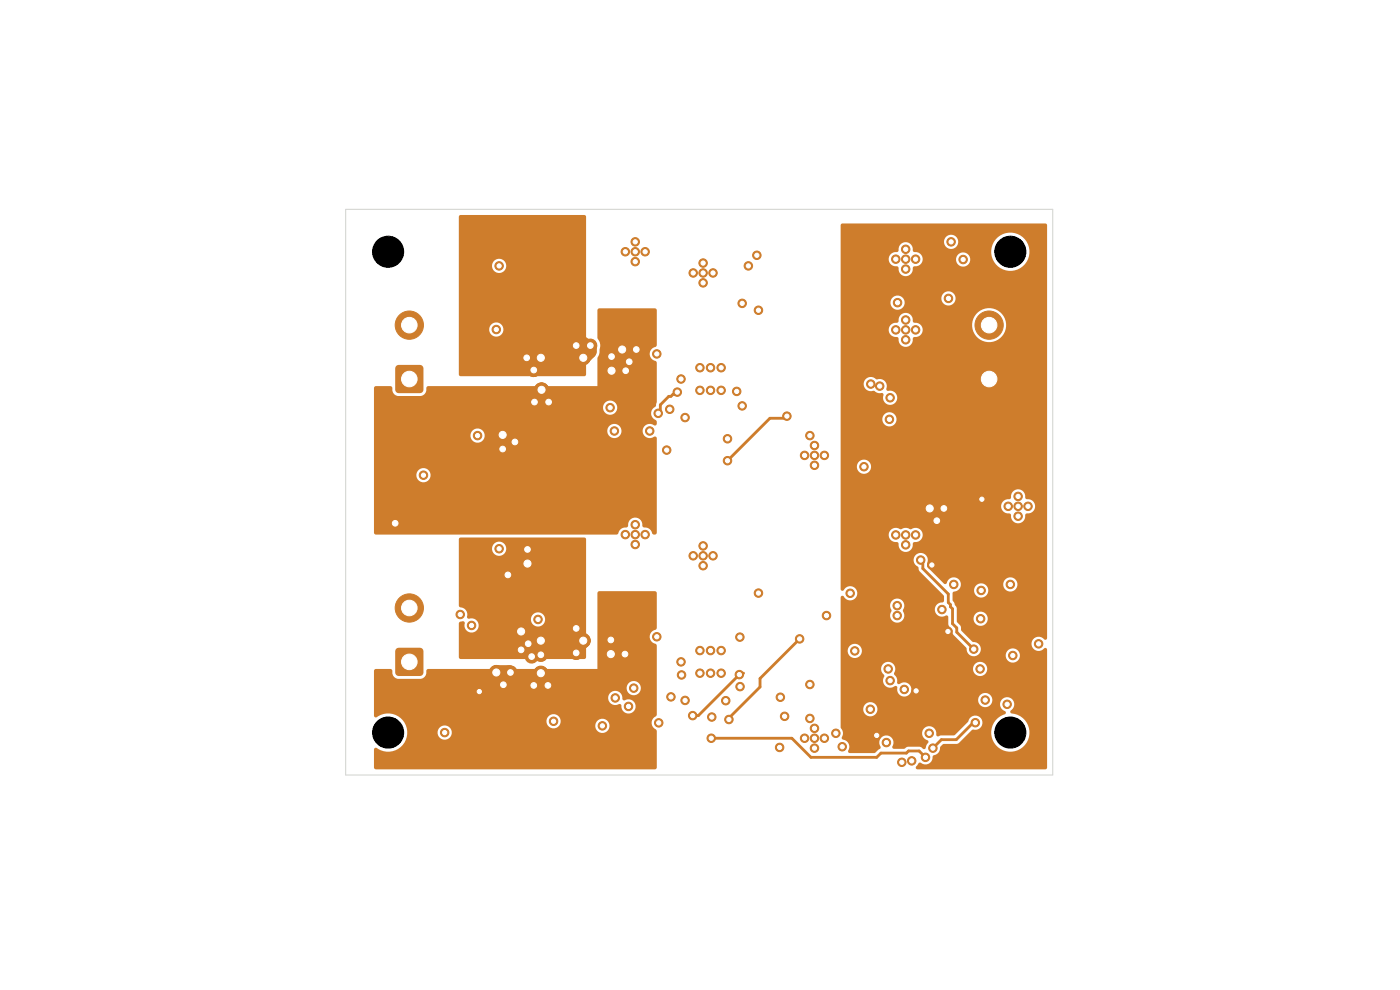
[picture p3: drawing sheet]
<svg xmlns="http://www.w3.org/2000/svg" width="297mm" height="210mm" viewBox="0 0 297 210" stroke-linecap="round" stroke-linejoin="round" font-family="sans-serif">
<path d="M207.1 77.6l.5-.2h4.5a.75 .75 0 0 1 .7 .8v4.5a.75 .75 0 0 1-.7 .7h-4.5a.75 .75 0 0 1-.8-.7v-4.5z" fill="#ce7d2c"/>
<circle cx="209.8" cy="69" r="3" fill="#ce7d2c" stroke="#ce7d2c" stroke-width=".21"/>
<path d="M84.1 137.6l.5-.2h4.5a.75 .75 0 0 1 .7 .8v4.5a.75 .75 0 0 1-.7 .7h-4.5a.75 .75 0 0 1-.8-.7v-4.5z" fill="#ce7d2c"/>
<circle cx="86.8" cy="129" r="3" fill="#ce7d2c" stroke="#ce7d2c" stroke-width=".21"/>
<path d="M84.1 77.6l.5-.2h4.5a.75 .75 0 0 1 .7 .8v4.5a.75 .75 0 0 1-.7 .7h-4.5a.75 .75 0 0 1-.8-.7v-4.5z" fill="#ce7d2c"/>
<g fill="#ce7d2c" stroke="#ce7d2c" stroke-width=".21">
<circle cx="86.8" cy="69" r="3"/>
<circle cx="130.5" cy="148.1" r=".9"/>
<circle cx="134.8" cy="111.3" r=".9"/>
<circle cx="216" cy="105.3" r=".9"/>
<circle cx="190" cy="70" r=".9"/>
<circle cx="190" cy="113.5" r=".9"/>
<circle cx="153" cy="142.8" r=".9"/>
<circle cx="148.5" cy="78" r=".9"/>
<circle cx="191.3" cy="161.7" r=".9"/>
<circle cx="170.7" cy="96.6" r=".9"/>
<circle cx="134.8" cy="113.4" r=".9"/>
<circle cx="100" cy="132.7" r=".9"/>
<circle cx="151.3" cy="57.9" r=".9"/>
<circle cx="134.8" cy="51.3" r=".9"/>
<circle cx="132.7" cy="113.4" r=".9"/>
<circle cx="193.4" cy="161.4" r=".9"/>
<circle cx="130.3" cy="91.4" r=".9"/>
<circle cx="192.1" cy="67.9" r=".9"/>
<circle cx="153" cy="82.8" r=".9"/>
<circle cx="192.1" cy="72.1" r=".9"/>
<circle cx="186.6" cy="81.9" r=".9"/>
<circle cx="139.3" cy="75.1" r=".9"/>
<circle cx="136.9" cy="53.4" r=".9"/>
<circle cx="150.7" cy="138" r=".9"/>
<circle cx="132.7" cy="53.4" r=".9"/>
<circle cx="153" cy="138" r=".9"/>
<circle cx="172.8" cy="94.5" r=".9"/>
<circle cx="149.2" cy="60" r=".9"/>
<circle cx="149.2" cy="57.9" r=".9"/>
<circle cx="171.8" cy="152.4" r=".9"/>
<circle cx="150.7" cy="82.8" r=".9"/>
<circle cx="142.1" cy="86.8" r=".9"/>
<circle cx="220.3" cy="136.6" r=".9"/>
<circle cx="137.8" cy="91.4" r=".9"/>
<circle cx="181.3" cy="138.1" r=".9"/>
<circle cx="204.3" cy="55.1" r=".9"/>
<circle cx="160.9" cy="125.8" r=".9"/>
<circle cx="148.5" cy="142.8" r=".9"/>
<circle cx="192.1" cy="55" r=".9"/>
<circle cx="184.7" cy="81.5" r=".9"/>
<circle cx="145.3" cy="88.6" r=".9"/>
<circle cx="172.8" cy="96.6" r=".9"/>
<circle cx="139.7" cy="153.3" r=".9"/>
<circle cx="105.9" cy="116.4" r=".9"/>
<circle cx="154" cy="148.6" r=".9"/>
<circle cx="192.1" cy="70" r=".9"/>
<circle cx="134.4" cy="146" r=".9"/>
<circle cx="216" cy="107.4" r=".9"/>
<circle cx="151.3" cy="117.9" r=".9"/>
<circle cx="150.7" cy="142.8" r=".9"/>
<circle cx="171.8" cy="92.4" r=".9"/>
<circle cx="213.9" cy="107.4" r=".9"/>
<circle cx="149.2" cy="55.8" r=".9"/>
<circle cx="194.2" cy="113.5" r=".9"/>
<circle cx="192.1" cy="115.6" r=".9"/>
<circle cx="150.7" cy="78" r=".9"/>
<circle cx="213.7" cy="149.4" r=".9"/>
<circle cx="136.9" cy="113.4" r=".9"/>
<circle cx="194.2" cy="55" r=".9"/>
<circle cx="149.2" cy="115.8" r=".9"/>
<circle cx="172.8" cy="154.5" r=".9"/>
<circle cx="148.5" cy="82.8" r=".9"/>
<circle cx="134.8" cy="55.5" r=".9"/>
<circle cx="147.1" cy="57.9" r=".9"/>
<circle cx="190" cy="55" r=".9"/>
<circle cx="188.4" cy="141.9" r=".9"/>
<circle cx="192.1" cy="57.1" r=".9"/>
<circle cx="149.2" cy="117.9" r=".9"/>
<circle cx="105.9" cy="56.4" r=".9"/>
<circle cx="192.1" cy="52.9" r=".9"/>
<circle cx="207.9" cy="141.9" r=".9"/>
<circle cx="160.9" cy="65.8" r=".9"/>
<circle cx="154.3" cy="93.1" r=".9"/>
<circle cx="134.8" cy="53.4" r=".9"/>
<circle cx="89.8" cy="100.8" r=".9"/>
<circle cx="192.1" cy="113.5" r=".9"/>
<circle cx="148.5" cy="138" r=".9"/>
<circle cx="174.9" cy="156.6" r=".9"/>
<circle cx="188" cy="157.5" r=".9"/>
<circle cx="202.3" cy="124" r=".9"/>
<circle cx="127.8" cy="154" r=".9"/>
<circle cx="175.3" cy="130.6" r=".9"/>
<circle cx="172.8" cy="98.7" r=".9"/>
<circle cx="174.9" cy="96.6" r=".9"/>
<circle cx="117.4" cy="153" r=".9"/>
<circle cx="218.1" cy="107.4" r=".9"/>
<circle cx="149.2" cy="120" r=".9"/>
<circle cx="172.8" cy="158.7" r=".9"/>
<circle cx="190.3" cy="128.5" r=".9"/>
<circle cx="197.1" cy="155.6" r=".9"/>
<circle cx="165.4" cy="158.6" r=".9"/>
<circle cx="190.3" cy="130.6" r=".9"/>
<circle cx="94.3" cy="155.4" r=".9"/>
<circle cx="147.1" cy="117.9" r=".9"/>
<circle cx="194.2" cy="70" r=".9"/>
<circle cx="145.3" cy="148.6" r=".9"/>
<circle cx="170.7" cy="156.6" r=".9"/>
<circle cx="214.3" cy="124" r=".9"/>
<circle cx="216" cy="109.5" r=".9"/>
<circle cx="153" cy="78" r=".9"/>
<circle cx="177.3" cy="155.6" r=".9"/>
<circle cx="101.3" cy="92.4" r=".9"/>
<circle cx="172.8" cy="156.6" r=".9"/>
<circle cx="139.3" cy="135.1" r=".9"/>
<circle cx="134.8" cy="115.5" r=".9"/>
<circle cx="157.4" cy="64.4" r=".9"/>
<circle cx="160.6" cy="54.2" r=".9"/>
<circle cx="129.4" cy="86.5" r=".9"/>
<circle cx="144.5" cy="80.4" r=".9"/>
<circle cx="139.6" cy="87.7" r=".9"/>
<circle cx="143.7" cy="83.2" r=".9"/>
<circle cx="141.4" cy="95.5" r=".9"/>
<circle cx="157.4" cy="86.1" r=".9"/>
<circle cx="156.3" cy="83" r=".9"/>
<circle cx="184.6" cy="150.5" r=".9"/>
<circle cx="208" cy="131.3" r=".9"/>
<circle cx="188.8" cy="144.4" r=".9"/>
<circle cx="180.4" cy="125.9" r=".9"/>
<circle cx="158.8" cy="56.4" r=".9"/>
<circle cx="190.4" cy="64.2" r=".9"/>
<circle cx="188.8" cy="84.4" r=".9"/>
<circle cx="183.3" cy="99" r=".9"/>
<circle cx="105.3" cy="69.9" r=".9"/>
<circle cx="125.2" cy="73.3" r="1.2"/>
<circle cx="113.2" cy="78.5" r="1.2"/>
<circle cx="123.7" cy="75.9" r="1.5"/>
<circle cx="111.7" cy="75.9" r="1.2"/>
<circle cx="122.2" cy="73.3" r="1.2"/>
<circle cx="114.7" cy="75.9" r="1.5"/>
<circle cx="135" cy="74.1" r="1.2"/>
<circle cx="109.2" cy="93.8" r="1.2"/>
<circle cx="132.7" cy="78.6" r="1.2"/>
<circle cx="116.4" cy="85.3" r="1.2"/>
<circle cx="83.8" cy="111" r="1.2"/>
<circle cx="133.5" cy="76.7" r="1.2"/>
<circle cx="129.7" cy="78.6" r="1.5"/>
<circle cx="132" cy="74.1" r="1.5"/>
<circle cx="114.9" cy="82.7" r="1.5"/>
<circle cx="106.6" cy="92.3" r="1.5"/>
<circle cx="106.6" cy="95.3" r="1.2"/>
<circle cx="129.7" cy="75.6" r="1.2"/>
<circle cx="113.4" cy="85.3" r="1.2"/>
<circle cx="199.8" cy="129.3" r=".9"/>
<circle cx="208.1" cy="125.3" r=".9"/>
<circle cx="191.8" cy="146.3" r=".9"/>
<circle cx="208.3" cy="105.9" r=".9"/>
<circle cx="200.2" cy="107.9" r="1.2"/>
<circle cx="201.1" cy="134" r=".9"/>
<circle cx="197.7" cy="119.9" r=".9"/>
<circle cx="197.2" cy="107.9" r="1.5"/>
<circle cx="186" cy="156" r=".9"/>
<circle cx="198.7" cy="110.5" r="1.2"/>
<circle cx="194.3" cy="146.6" r=".9"/>
<circle cx="101.7" cy="146.7" r=".9"/>
<circle cx="129.6" cy="138.8" r="1.5"/>
<circle cx="132.6" cy="138.8" r="1.2"/>
<circle cx="114.7" cy="142.8" r="1.5"/>
<circle cx="116.2" cy="145.4" r="1.2"/>
<circle cx="105.3" cy="142.7" r="1.5"/>
<circle cx="108.3" cy="142.7" r="1.2"/>
<circle cx="113.2" cy="145.4" r="1.2"/>
<circle cx="106.8" cy="145.3" r="1.2"/>
<circle cx="129.6" cy="135.8" r="1.2"/>
<circle cx="178.7" cy="158.4" r=".9"/>
<circle cx="151" cy="152.1" r=".9"/>
<circle cx="188.7" cy="89" r=".9"/>
<circle cx="206.9" cy="153.3" r=".9"/>
<circle cx="133.3" cy="149.9" r=".9"/>
<circle cx="197.9" cy="158.7" r=".9"/>
<circle cx="114.1" cy="131.4" r=".9"/>
<circle cx="97.6" cy="130.4" r=".9"/>
<circle cx="111.9" cy="119.6" r="1.5"/>
<circle cx="112.1" cy="136.6" r="1.2"/>
<circle cx="114.7" cy="138.9" r="1.2"/>
<circle cx="111.9" cy="116.6" r="1.2"/>
<circle cx="112.8" cy="139.3" r="1.2"/>
<circle cx="122.2" cy="138.5" r="1.2"/>
<circle cx="110.6" cy="134" r="1.5"/>
<circle cx="122.2" cy="133.3" r="1.2"/>
<circle cx="110.6" cy="137.9" r="1.2"/>
<circle cx="107.7" cy="122" r="1.2"/>
<circle cx="114.7" cy="135.9" r="1.5"/>
<circle cx="123.7" cy="135.9" r="1.5"/>
<circle cx="201.8" cy="51.3" r=".9"/>
<circle cx="201.2" cy="63.3" r=".9"/>
<circle cx="150.9" cy="156.6" r=".9"/>
<circle cx="157" cy="135.2" r=".9"/>
<circle cx="196.3" cy="160.7" r=".9"/>
<circle cx="144.5" cy="140.4" r=".9"/>
<circle cx="144.6" cy="143.2" r=".9"/>
<circle cx="142.3" cy="147.8" r=".9"/>
<circle cx="165.5" cy="147.9" r=".9"/>
<circle cx="166.4" cy="152" r=".9"/>
<circle cx="157" cy="145.7" r=".9"/>
<circle cx="171.8" cy="145.2" r=".9"/>
<circle cx="146.9" cy="151.8" r=".9"/>
<circle cx="156.8" cy="143.1" r=".9"/>
<circle cx="154.3" cy="97.7" r=".9"/>
<circle cx="166.9" cy="88.3" r=".9"/>
<circle cx="169.6" cy="135.5" r=".9"/>
<circle cx="154.6" cy="152.6" r=".9"/>
<circle cx="206.6" cy="137.7" r=".9"/>
<circle cx="195.3" cy="118.8" r=".9"/>
<circle cx="209" cy="148.5" r=".9"/>
<circle cx="214.9" cy="139.1" r=".9"/>
</g>
<path d="M143.7 83.2l-.5 .4h-.4l-.5 .5h-.4l-1.8 1.8v1.3l-.5 .5M166.9 88.3l-.4 .4h-3.2l-9 9M195.3 118.8l.5 .5v1.3l5.4 5.4v1.8l.4 .5v.4l.5 .5v3.1l.9 .9v.9l3.6 3.6M169.6 135.5l-8.4 8.4v1.8l-6.6 6.6v.3M201.1 134l-1.4 1.3v3.2l-.4 .4v.5l-.5 .4v.5l-.4 .4v.9l-.5 .5v.4l-.4 .5v.4l-3.2 3.2M150.9 156.6h17.1l4 4.1h14l.9-.9h5.4l.4-.5h2.3l1.3 1.4M157.7 142.8l-.9 .3-8.7 8.7h-1.2M206.9 153.3h-.4l-3.6 3.6h-3.2l-1.8 1.8" fill="none" stroke="#ce7d2c" stroke-width=".6"/>
<g fill="none" stroke="#ce7d2c" stroke-width="3">
<path d="M111.7 75.9h3l-1.3 1.4M113.4 77.3v.9l-.2 .3M113.4 77.3h-.9l-.4 .1M122.2 73.3l.2 .4v.9l1.3 1.3M123.7 72.9v3M125.2 73.3l-.1 .4v.9l-1.4 1.3M129.7 75.6v3h3M133.3 75.5v.9l.2 .3M133.3 75.5h.9l.4 .1M135 74.1h-3l1.3 1.4M108 93.6h.9l.3 .2M108 93.6l-1.4-1.3v3"/>
<path d="M108 93.6v.9l.1 .4M114.9 82.7l1.3 1.3v.9l.2 .4M114.9 82.7v3M114.9 82.7l-1.4 1.3v.9l-.1 .4M111.9 115.7v6.6l-.4 .4v.5l-.5 .4v.5l-.4 .4v13.4M111.9 119.6l-1.3 1.3h-.9l-.5 .5h-.4l-.5 .4-.6 .2M198.6 109.2h.9l.3 .2M198.6 109.2v.9l.1 .4M200.2 107.9h-3l1.4 1.3M110.6 134l1.3 1.3M111.9 135.3v.9l.2 .4M111.9 135.3h.9l.3 .2"/>
<path d="M113.4 138.2v-.9l1.3-1.4v3M113.4 138.2l-.2 .3M113.4 138.2l-.5 .4-.1 .7M122.2 133.3l.2 .4v.9l1.3 1.3-1.3 1.4v.9l-.2 .3M129.6 135.8v3h3M106.6 144v.9l.2 .4M106.6 144h.9l.4 .2M108.3 142.7h-3l1.3 1.3M114.7 142.8l-1.3 1.4v.9l-.2 .3M114.7 142.8v3M114.7 142.8l1.4 1.4v.9l.1 .3"/>
</g>
<g fill="#ce7d2c">
<path d="M79.5 142l3.3-.1 .3 .1 .1 .3a1.4 1.4 0 0 0 1.2 1.7h4.9a1.36 1.36 0 0 0 1.1-1.1l.1-.7 .3-.3h35.9v-16.1l.4-.4h11.8l.3 .1 .1 7.7-.1 .3a1.57 1.57 0 0 0-1.4 1.5 1.57 1.57 0 0 0 1.3 1.6l.2 .4v14.6l-.1 .3a1.57 1.57 0 0 0-1 1.5 1.57 1.57 0 0 0 1 1.4l.1 8-.1 .3-.3 .1h-59.1l-.4-.1-.1-.3v-3.8l.4-.4a4.3 4.3 0 0 0 5.3-.1l.4-.5a3.9 3.9 0 0 0 1-2.8h6.4a1.51 1.51 0 0 0 2 1.7 1.51 1.51 0 0 0 .6-2.5 1.51 1.51 0 0 0-2.5 .5l-.1 .3h-6.4l-.3-1.4-.6-1h30.4v.4a1.51 1.51 0 0 0 1.2 1.3 1.51 1.51 0 0 0 1.6-.7h7.6v.4a1.51 1.51 0 0 0 2.3 1.1 1.51 1.51 0 0 0 0-2.6 1.51 1.51 0 0 0-2.3 1.1h-7.6l.1-.2a1.51 1.51 0 0 0-1-2.1 1.51 1.51 0 0 0-1.9 1.3h-30.4l-1-.9-1.8-.5a4.4 4.4 0 0 0-2.9 .8l-.4-.1-.1-.3v-3.9h49.7v.4a1.53 1.53 0 0 0 2.4 1l.3 .2a1.6 1.6 0 0 0 1.1 1.7 1.6 1.6 0 0 0 1.9-.8 1.53 1.53 0 0 0-.4-1.7 1.53 1.53 0 0 0-1.8-.1l-.4-.2a1.61 1.61 0 0 0-.9-1.7 1.61 1.61 0 0 0-1.9 .4l-.3 .8h-49.7v-2.1h53.6a1.51 1.51 0 0 0 2 1.6 1.51 1.51 0 0 0 .7-2.5 1.51 1.51 0 0 0-2.6 .5l-.1 .4h-53.6v-3.5z"/>
<path d="M97.4 114.2l.3-.2 26.5 .1 .1 .3v25.1l-.4 .3h-26.2l-.4-.4v-7.1l.4-.4a.7 .7 0 0 1 .9 .1 1.54 1.54 0 0 0 1.5 2.2 1.54 1.54 0 0 0 1.1-2.4l-.8-.6h12.2a1.51 1.51 0 0 0 2 1.6 1.51 1.51 0 0 0 .7-2.4 1.51 1.51 0 0 0-2.6 .4l-.1 .4h-13a.44 .44 0 0 1-.5-.1 .44 .44 0 0 1 0-.5 1.86 1.86 0 0 0-1.7-1.9l-.1-12.5h7.1a1.51 1.51 0 0 0 1.9 1.6 1.51 1.51 0 0 0 .7-2.4 1.51 1.51 0 0 0-2.5 .4l-.1 .4h-7.1z"/>
<path d="M79.5 82l3.3-.1 .3 .1 .1 .3a1.4 1.4 0 0 0 1.2 1.7h4.9a1.36 1.36 0 0 0 1.1-1.1l.1-.7 .3-.3h35.9v-5.9l.4-.8 .1-1.1a2.85 2.85 0 0 0-.5-2.4v-5.9l.2-.3 12.1-.1 .3 .4v7.4l-.1 .3a1.57 1.57 0 0 0-1.4 1.5 1.57 1.57 0 0 0 1.3 1.6l.2 .4v8.2l-.2 1.1a1.53 1.53 0 0 0-1 1.4 1.53 1.53 0 0 0 1 1.4l.2 .2v.6l-.3 .4a1.63 1.63 0 0 0-1.9-.1 1.63 1.63 0 0 0-.7 1.8 1.56 1.56 0 0 0 2.5 .6l.4 .1v.3v20l-.1 .3-.3 .1a.59 .59 0 0 1-.7-.6 2.12 2.12 0 0 0-1.8-1l-.1-.2a1.54 1.54 0 0 0-1.5-1.8 1.54 1.54 0 0 0-1.6 1.8l-.2 .3a1.64 1.64 0 0 0-1.9 1.3l-.3 .2h-51l-.4-.1-.1-12.7h9v.4a1.51 1.51 0 0 0 2.3 1.1 1.51 1.51 0 0 0 0-2.6 1.51 1.51 0 0 0-2.3 1.1h-9v-8.4h20.5v.4a1.51 1.51 0 0 0 2.2 1.1 1.51 1.51 0 0 0 .3-2.5h26.5v.4a1.51 1.51 0 0 0 2.3 1.1 1.51 1.51 0 0 0 0-2.5 1.51 1.51 0 0 0-2.3 1h-26.6a1.51 1.51 0 0 0-2.4 1h-20.5v-5.9h48.6v.4a1.51 1.51 0 0 0 2.3 1.1 1.51 1.51 0 0 0 0-2.6 1.51 1.51 0 0 0-2.3 1.1h-48.6v-4z"/>
<path d="M178.4 47.6l.3-.2h43.1l.3 .2v87.8v.2l-.4 .1a1.55 1.55 0 0 0-2.6 0 1.55 1.55 0 0 0 1 2.4 1.81 1.81 0 0 0 1.6-.7l.4 .2v.2v25.2l-.3 .2-27.4-.1-.1-.3 .5-.8 .3-.2 .3 .1a1.58 1.58 0 0 0 1.7 0 1.58 1.58 0 0 0 .8-1.5 1.97 1.97 0 0 0 1.6-2l.7-.6 3-.1 2.8-2.6h4.3v.6a4.1 4.1 0 0 0 4.1 3.8 4.1 4.1 0 0 0 4-4 4.1 4.1 0 0 0-3.8-4.2h-.1a.39 .39 0 0 1 .1-.7 1.52 1.52 0 0 0-.1-2.4 1.52 1.52 0 0 0-2.3 .6 1.52 1.52 0 0 0 1.1 2.1 .37 .37 0 0 1-.2 .6 4 4 0 0 0-2.8 3.6h-4.3l.5-.3a1.52 1.52 0 0 0 1.9-1.3 1.52 1.52 0 0 0-1.3-1.7 1.52 1.52 0 0 0-1.8 1.3l-2.9 2.9-3 .1a.41 .41 0 0 1-.5 .1 .41 .41 0 0 1-.3-.4 1.53 1.53 0 0 0-1.3-1.7 1.53 1.53 0 0 0-1.7 1.3 1.53 1.53 0 0 0 1.3 1.7 1.11 1.11 0 0 1-.4 1.1l-.1 .4a.37 .37 0 0 1-.2 .3 .37 .37 0 0 1-.4-.1l-.7-.4h-2.5l-.8 .4-2.2 .1a.41 .41 0 0 1-.3-.4 .41 .41 0 0 1 .1-.4 1.54 1.54 0 0 0-1.7-2.1 1.54 1.54 0 0 0-.9 2.6l-1.3 1.1h-5.4a.46 .46 0 0 1 0-.7 1.52 1.52 0 0 0-1.3-2.1l-.2-.3v-.2a1.74 1.74 0 0 0-.3-2.1v-4h4.8a1.52 1.52 0 0 0 2 1.7 1.52 1.52 0 0 0 .6-2.5 1.52 1.52 0 0 0-2.5 .5l-.1 .3h-4.8v-2h29.2a1.51 1.51 0 0 0 2 1.6 1.51 1.51 0 0 0 .6-2.4 1.51 1.51 0 0 0-2.5 .4l-.1 .4h-29.2v-6.6h8.6a1.83 1.83 0 0 0 .7 1.6 1.65 1.65 0 0 0 1 2.6l.8-.1 .4-.2a.38 .38 0 0 1 .4 0 .38 .38 0 0 1 .1 .5 1.51 1.51 0 0 0 1.7 1.7 1.51 1.51 0 0 0 1.2-2.1 1.51 1.51 0 0 0-2.3-.6 .38 .38 0 0 1-.5-.1 .38 .38 0 0 1-.1-.4 2.1 2.1 0 0 0-.7-1.6l.3-1.3h16.5a1.51 1.51 0 0 0 2 1.6 1.51 1.51 0 0 0 .6-2.4 1.51 1.51 0 0 0-2.5 .4l-.1 .4h-16.5a1.51 1.51 0 0 0-1.5-1.3 1.51 1.51 0 0 0-1.5 1.3h-8.6v-3.8h1.5v.4a1.51 1.51 0 0 0 2.3 1.1 1.51 1.51 0 0 0 0-2.6 1.51 1.51 0 0 0-2.3 1.1h-1.5v-9.6h10.5l.1 .8a.62 .62 0 0 1 0 .9 1.55 1.55 0 0 0 1.8 2.1 1.55 1.55 0 0 0 .8-2.6 1.54 1.54 0 0 0-.5-2.4 1.54 1.54 0 0 0-2.2 1.2h-10.5v-1.6a.37 .37 0 0 1 .3-.3 .37 .37 0 0 1 .4 .2 1.52 1.52 0 0 0 2.4 .2 1.52 1.52 0 0 0-.3-2.3 1.52 1.52 0 0 0-2.2 .8 .37 .37 0 0 1-.6-.3v-6.4h15.5a1.74 1.74 0 0 0 1 1.7l.3 .9 5.1 5.1 .1 1.1-.4 .4a1.53 1.53 0 0 0-1.5 2 1.53 1.53 0 0 0 2.4 .7l.3 .3 .1 1.9 .9 1 .2 1 2.8 2.9a1.5 1.5 0 0 0 .8 1.5 1.5 1.5 0 0 0 1.6-.2h5.9v.4a1.51 1.51 0 0 0 2.3 1 1.51 1.51 0 0 0 0-2.5 1.51 1.51 0 0 0-2.3 1.1h-5.9l.3-.3a1.58 1.58 0 0 0 0-1.7 1.58 1.58 0 0 0-1.5-.8l-2.3-2.3-.2-.9-.8-1v-.8h3.5v.4a1.51 1.51 0 0 0 2.3 1 1.51 1.51 0 0 0 0-2.5 1.51 1.51 0 0 0-2.3 1.1h-3.5v-2.1l-.9-1.6v-1.5l.1-.4 .7-.1 .5-.3h3.2v.4a1.51 1.51 0 0 0 2.6 .9 1.51 1.51 0 0 0-.7-2.6h4.3v.4a1.51 1.51 0 0 0 2.3 1.1 1.51 1.51 0 0 0 0-2.6 1.51 1.51 0 0 0-2.3 1.1h-4.5a1.51 1.51 0 0 0-1.7 1.3h-3.2l.1-.2a1.54 1.54 0 0 0-.6-2.3 1.54 1.54 0 0 0-2.1 1.2h-.5l-3.5-3.5-.1-.9a1.51 1.51 0 0 0-1-2 1.51 1.51 0 0 0-1.9 1.2h-15.5v-5.3h10.2l.2 .9a1.47 1.47 0 0 0 1.6 .8l.3 .4a1.52 1.52 0 0 0 1.5 1.7 1.52 1.52 0 0 0 1.5-1.7l.4-.4a1.54 1.54 0 0 0 1.7-2 1.54 1.54 0 0 0-2.5-.7l-.5-.2a1.8 1.8 0 0 0-1.6 .2 1.58 1.58 0 0 0-2.6 1h-10.2v-6.1h34.1l.2 1a1.47 1.47 0 0 0 1.5 .7l.4 .4a1.52 1.52 0 0 0 1.5 1.7 1.52 1.52 0 0 0 1.5-1.7l.4-.4a1.52 1.52 0 0 0 1.7-1.5 1.52 1.52 0 0 0-1.7-1.5l-.4-.4a1.52 1.52 0 0 0-1.5-1.7 1.52 1.52 0 0 0-1.5 1.7l-.4 .4a1.52 1.52 0 0 0-1.7 1.3h-34.1v-8.4h3.5v.4a1.51 1.51 0 0 0 2.3 1.1 1.51 1.51 0 0 0 0-2.6 1.51 1.51 0 0 0-2.3 1.1h-3.5v-10h8.9v.4a1.51 1.51 0 0 0 2.3 1 1.51 1.51 0 0 0 0-2.5 1.51 1.51 0 0 0-2.3 1.1h-8.9v-7.5h4.9v.4a1.6 1.6 0 0 0 2.2 1.2l.6 .4 1 .1a.37 .37 0 0 1 .4 .4 1.52 1.52 0 0 0 1.3 2 1.52 1.52 0 0 0 1.7-1.7 1.52 1.52 0 0 0-2.1-1.2l-.3-.3a1.61 1.61 0 0 0-.3-1.8 1.61 1.61 0 0 0-1.8-.3 1.55 1.55 0 0 0-1.6-.5 1.55 1.55 0 0 0-1.1 1.3h-4.9v-11.5h10.2l.2 .9a1.47 1.47 0 0 0 1.6 .8l.3 .4a1.52 1.52 0 0 0 1.5 1.7 1.52 1.52 0 0 0 1.5-1.7l.4-.4a1.51 1.51 0 0 0 1.7-1 1.51 1.51 0 0 0-.7-1.8h11.2v.6a3.6 3.6 0 0 0 5.5 2.8 3.6 3.6 0 0 0 0-6.2 3.6 3.6 0 0 0-5.5 2.8h-11.2l-1.3-.4a1.56 1.56 0 0 0-1.4-1.9 1.56 1.56 0 0 0-1.7 1.7l-.3 .4a1.52 1.52 0 0 0-1.8 1.3h-10.2v-5.8h10.6v.4a1.51 1.51 0 0 0 2.2 1.2 1.51 1.51 0 0 0 .3-2.5h8.3v.4a1.51 1.51 0 0 0 2.3 1.1 1.51 1.51 0 0 0 0-2.6 1.51 1.51 0 0 0-2.3 1.1l-8.4-.1a1.51 1.51 0 0 0-2.4 1h-10.6v-9.2h10.2v.4a1.52 1.52 0 0 0 1.8 1.3l.3 .4a1.52 1.52 0 0 0 1.5 1.7 1.52 1.52 0 0 0 1.5-1.7l.4-.4a1.51 1.51 0 0 0 1.7-1.6h7.1v.4a1.51 1.51 0 0 0 2.3 1 1.51 1.51 0 0 0 0-2.5 1.51 1.51 0 0 0-2.3 1.1l-7.1-.1a1.55 1.55 0 0 0-1.7-1.3l-.3-.2-.1-.2h16.7v.6a4.1 4.1 0 0 0 6.2 3.2 4.1 4.1 0 0 0 0-7 4.1 4.1 0 0 0-6.2 3.2h-16.7v-.4a1.52 1.52 0 0 0-1.7-1.3 1.52 1.52 0 0 0-1.3 1.7l-.3 .4a1.52 1.52 0 0 0-1.8 1.3h-10.2v-3.7h22v.4a1.51 1.51 0 0 0 2.3 1.1 1.51 1.51 0 0 0 0-2.6 1.51 1.51 0 0 0-2.3 1.1h-22z"/>
<path d="M97.4 45.8l.3-.2h26.3l.3 .2v33.8l-.3 .2-26.5-.1-.2-.3v-9.7h6.5a1.51 1.51 0 0 0 1.9 1.6 1.51 1.51 0 0 0 .7-2.4 1.51 1.51 0 0 0-2.5 .4l-.1 .4h-6.5v-13.5h7.1a1.51 1.51 0 0 0 1.9 1.6 1.51 1.51 0 0 0 .7-2.4 1.51 1.51 0 0 0-2.5 .4l-.1 .4h-7.1z"/>
</g>
<path d="M73.3 44.4h150v120h-150z" fill="none" stroke="#d0d2cd" stroke-width=".21"/>
<g fill="#fff" stroke="#fff" stroke-width=".21">
<circle cx="130.5" cy="148.1" r=".45"/>
<circle cx="134.8" cy="111.3" r=".45"/>
<circle cx="216" cy="105.3" r=".45"/>
<circle cx="190" cy="70" r=".45"/>
<circle cx="190" cy="113.5" r=".45"/>
<circle cx="153" cy="142.8" r=".45"/>
<circle cx="148.5" cy="78" r=".45"/>
<circle cx="191.3" cy="161.7" r=".45"/>
<circle cx="170.7" cy="96.6" r=".45"/>
<circle cx="134.8" cy="113.4" r=".45"/>
<circle cx="100" cy="132.7" r=".45"/>
<circle cx="151.3" cy="57.9" r=".45"/>
<circle cx="134.8" cy="51.3" r=".45"/>
<circle cx="132.7" cy="113.4" r=".45"/>
<circle cx="193.4" cy="161.4" r=".45"/>
<circle cx="130.3" cy="91.4" r=".45"/>
<circle cx="192.1" cy="67.9" r=".45"/>
<circle cx="153" cy="82.8" r=".45"/>
<circle cx="192.1" cy="72.1" r=".45"/>
<circle cx="186.6" cy="81.9" r=".45"/>
<circle cx="139.3" cy="75.1" r=".45"/>
<circle cx="136.9" cy="53.4" r=".45"/>
<circle cx="150.7" cy="138" r=".45"/>
<circle cx="132.7" cy="53.4" r=".45"/>
<circle cx="153" cy="138" r=".45"/>
<circle cx="172.8" cy="94.5" r=".45"/>
<circle cx="149.2" cy="60" r=".45"/>
<circle cx="149.2" cy="57.9" r=".45"/>
<circle cx="171.8" cy="152.4" r=".45"/>
<circle cx="150.7" cy="82.8" r=".45"/>
<circle cx="142.1" cy="86.8" r=".45"/>
<circle cx="220.3" cy="136.6" r=".45"/>
<circle cx="137.8" cy="91.4" r=".45"/>
<circle cx="181.3" cy="138.1" r=".45"/>
<circle cx="204.3" cy="55.1" r=".45"/>
<circle cx="160.9" cy="125.8" r=".45"/>
<circle cx="148.5" cy="142.8" r=".45"/>
<circle cx="192.1" cy="55" r=".45"/>
<circle cx="184.7" cy="81.5" r=".45"/>
<circle cx="145.3" cy="88.6" r=".45"/>
<circle cx="172.8" cy="96.6" r=".45"/>
<circle cx="139.7" cy="153.3" r=".45"/>
<circle cx="105.9" cy="116.4" r=".45"/>
<circle cx="154" cy="148.6" r=".45"/>
<circle cx="192.1" cy="70" r=".45"/>
<circle cx="134.4" cy="146" r=".45"/>
<circle cx="216" cy="107.4" r=".45"/>
<circle cx="151.3" cy="117.9" r=".45"/>
<circle cx="150.7" cy="142.8" r=".45"/>
<circle cx="171.8" cy="92.4" r=".45"/>
<circle cx="213.9" cy="107.4" r=".45"/>
<circle cx="149.2" cy="55.8" r=".45"/>
<circle cx="194.2" cy="113.5" r=".45"/>
<circle cx="192.1" cy="115.6" r=".45"/>
<circle cx="150.7" cy="78" r=".45"/>
<circle cx="213.7" cy="149.4" r=".45"/>
<circle cx="136.9" cy="113.4" r=".45"/>
<circle cx="194.2" cy="55" r=".45"/>
<circle cx="149.2" cy="115.8" r=".45"/>
<circle cx="172.8" cy="154.5" r=".45"/>
<circle cx="148.5" cy="82.8" r=".45"/>
<circle cx="134.8" cy="55.5" r=".45"/>
<circle cx="147.1" cy="57.9" r=".45"/>
<circle cx="190" cy="55" r=".45"/>
<circle cx="188.4" cy="141.9" r=".45"/>
<circle cx="192.1" cy="57.1" r=".45"/>
<circle cx="149.2" cy="117.9" r=".45"/>
<circle cx="105.9" cy="56.4" r=".45"/>
<circle cx="192.1" cy="52.9" r=".45"/>
<circle cx="207.9" cy="141.9" r=".45"/>
<circle cx="160.9" cy="65.8" r=".45"/>
<circle cx="154.3" cy="93.1" r=".45"/>
<circle cx="134.8" cy="53.4" r=".45"/>
<circle cx="89.8" cy="100.8" r=".45"/>
<circle cx="192.1" cy="113.5" r=".45"/>
<circle cx="148.5" cy="138" r=".45"/>
<circle cx="174.9" cy="156.6" r=".45"/>
<circle cx="188" cy="157.5" r=".45"/>
<circle cx="202.3" cy="124" r=".45"/>
<circle cx="127.8" cy="154" r=".45"/>
<circle cx="175.3" cy="130.6" r=".45"/>
<circle cx="172.8" cy="98.7" r=".45"/>
<circle cx="174.9" cy="96.6" r=".45"/>
<circle cx="117.4" cy="153" r=".45"/>
<circle cx="218.1" cy="107.4" r=".45"/>
<circle cx="149.2" cy="120" r=".45"/>
<circle cx="172.8" cy="158.7" r=".45"/>
<circle cx="190.3" cy="128.5" r=".45"/>
<circle cx="197.1" cy="155.6" r=".45"/>
<circle cx="165.4" cy="158.6" r=".45"/>
<circle cx="190.3" cy="130.6" r=".45"/>
<circle cx="94.3" cy="155.4" r=".45"/>
<circle cx="147.1" cy="117.9" r=".45"/>
<circle cx="194.2" cy="70" r=".45"/>
<circle cx="145.3" cy="148.6" r=".45"/>
<circle cx="170.7" cy="156.6" r=".45"/>
<circle cx="214.3" cy="124" r=".45"/>
<circle cx="216" cy="109.5" r=".45"/>
<circle cx="153" cy="78" r=".45"/>
<circle cx="177.3" cy="155.6" r=".45"/>
<circle cx="101.3" cy="92.4" r=".45"/>
<circle cx="172.8" cy="156.6" r=".45"/>
<circle cx="139.3" cy="135.1" r=".45"/>
<circle cx="134.8" cy="115.5" r=".45"/>
<circle cx="157.4" cy="64.4" r=".45"/>
<circle cx="160.6" cy="54.2" r=".45"/>
<circle cx="129.4" cy="86.5" r=".45"/>
<circle cx="144.5" cy="80.4" r=".45"/>
<circle cx="139.6" cy="87.7" r=".45"/>
<circle cx="143.7" cy="83.2" r=".45"/>
<circle cx="141.4" cy="95.5" r=".45"/>
<circle cx="157.4" cy="86.1" r=".45"/>
<circle cx="156.3" cy="83" r=".45"/>
<circle cx="184.6" cy="150.5" r=".45"/>
<circle cx="208" cy="131.3" r=".45"/>
<circle cx="188.8" cy="144.4" r=".45"/>
<circle cx="180.4" cy="125.9" r=".45"/>
<circle cx="158.8" cy="56.4" r=".45"/>
<circle cx="190.4" cy="64.2" r=".45"/>
<circle cx="188.8" cy="84.4" r=".45"/>
<circle cx="183.3" cy="99" r=".45"/>
<circle cx="105.3" cy="69.9" r=".45"/>
<circle cx="125.2" cy="73.3" r=".6"/>
<circle cx="113.2" cy="78.5" r=".6"/>
<circle cx="123.7" cy="75.9" r=".75"/>
<circle cx="111.7" cy="75.9" r=".6"/>
<circle cx="122.2" cy="73.3" r=".6"/>
<circle cx="114.7" cy="75.9" r=".75"/>
<circle cx="135" cy="74.1" r=".6"/>
<circle cx="109.2" cy="93.8" r=".6"/>
<circle cx="132.7" cy="78.6" r=".6"/>
<circle cx="116.4" cy="85.3" r=".6"/>
<circle cx="83.8" cy="111" r=".6"/>
<circle cx="133.5" cy="76.7" r=".6"/>
<circle cx="129.7" cy="78.6" r=".75"/>
<circle cx="132" cy="74.1" r=".75"/>
<circle cx="114.9" cy="82.7" r=".75"/>
<circle cx="106.6" cy="92.3" r=".75"/>
<circle cx="106.6" cy="95.3" r=".6"/>
<circle cx="129.7" cy="75.6" r=".6"/>
<circle cx="113.4" cy="85.3" r=".6"/>
<circle cx="199.8" cy="129.3" r=".45"/>
<circle cx="208.1" cy="125.3" r=".45"/>
<circle cx="191.8" cy="146.3" r=".45"/>
<circle cx="208.3" cy="105.9" r=".45"/>
<circle cx="200.2" cy="107.9" r=".6"/>
<circle cx="201.1" cy="134" r=".45"/>
<circle cx="197.7" cy="119.9" r=".45"/>
<circle cx="197.2" cy="107.9" r=".75"/>
<circle cx="186" cy="156" r=".45"/>
<circle cx="198.7" cy="110.5" r=".6"/>
<circle cx="194.3" cy="146.6" r=".45"/>
<circle cx="101.7" cy="146.7" r=".45"/>
<circle cx="129.6" cy="138.8" r=".75"/>
<circle cx="132.6" cy="138.8" r=".6"/>
<circle cx="114.7" cy="142.8" r=".75"/>
<circle cx="116.2" cy="145.4" r=".6"/>
<circle cx="105.3" cy="142.7" r=".75"/>
<circle cx="108.3" cy="142.7" r=".6"/>
<circle cx="113.2" cy="145.4" r=".6"/>
<circle cx="106.8" cy="145.3" r=".6"/>
<circle cx="129.6" cy="135.8" r=".6"/>
<circle cx="178.7" cy="158.4" r=".45"/>
<circle cx="151" cy="152.1" r=".45"/>
<circle cx="188.7" cy="89" r=".45"/>
<circle cx="206.9" cy="153.3" r=".45"/>
<circle cx="133.3" cy="149.9" r=".45"/>
<circle cx="197.9" cy="158.7" r=".45"/>
<circle cx="114.1" cy="131.4" r=".45"/>
<circle cx="97.6" cy="130.4" r=".45"/>
<circle cx="111.9" cy="119.6" r=".75"/>
<circle cx="112.1" cy="136.6" r=".6"/>
<circle cx="114.7" cy="138.9" r=".6"/>
<circle cx="111.9" cy="116.6" r=".6"/>
<circle cx="112.8" cy="139.3" r=".6"/>
<circle cx="122.2" cy="138.5" r=".6"/>
<circle cx="110.6" cy="134" r=".75"/>
<circle cx="122.2" cy="133.3" r=".6"/>
<circle cx="110.6" cy="137.9" r=".6"/>
<circle cx="107.7" cy="122" r=".6"/>
<circle cx="114.7" cy="135.9" r=".75"/>
<circle cx="123.7" cy="135.9" r=".75"/>
<circle cx="201.8" cy="51.3" r=".45"/>
<circle cx="201.2" cy="63.3" r=".45"/>
<circle cx="150.9" cy="156.6" r=".45"/>
<circle cx="157" cy="135.2" r=".45"/>
<circle cx="196.3" cy="160.7" r=".45"/>
<circle cx="144.5" cy="140.4" r=".45"/>
<circle cx="144.6" cy="143.2" r=".45"/>
<circle cx="142.3" cy="147.8" r=".45"/>
<circle cx="165.5" cy="147.9" r=".45"/>
<circle cx="166.4" cy="152" r=".45"/>
<circle cx="157" cy="145.7" r=".45"/>
<circle cx="171.8" cy="145.2" r=".45"/>
<circle cx="146.9" cy="151.8" r=".45"/>
<circle cx="156.8" cy="143.1" r=".45"/>
<circle cx="154.3" cy="97.7" r=".45"/>
<circle cx="166.9" cy="88.3" r=".45"/>
<circle cx="169.6" cy="135.5" r=".45"/>
<circle cx="154.6" cy="152.6" r=".45"/>
<circle cx="206.6" cy="137.7" r=".45"/>
<circle cx="195.3" cy="118.8" r=".45"/>
<circle cx="209" cy="148.5" r=".45"/>
<circle cx="214.9" cy="139.1" r=".45"/>
<circle cx="209.8" cy="80.4" r="1.65"/>
<circle cx="209.8" cy="69" r="1.65"/>
<circle cx="86.8" cy="140.4" r="1.65"/>
<circle cx="86.8" cy="129" r="1.65"/>
<circle cx="86.8" cy="80.4" r="1.65"/>
<circle cx="86.8" cy="69" r="1.65"/>
</g>
<g fill="#000" stroke="#000" stroke-width=".21">
<circle cx="82.3" cy="53.4" r="3.3"/>
<circle cx="214.3" cy="53.4" r="3.3"/>
<circle cx="82.3" cy="155.4" r="3.3"/>
<circle cx="214.3" cy="155.4" r="3.3"/>
</g>
</svg>
